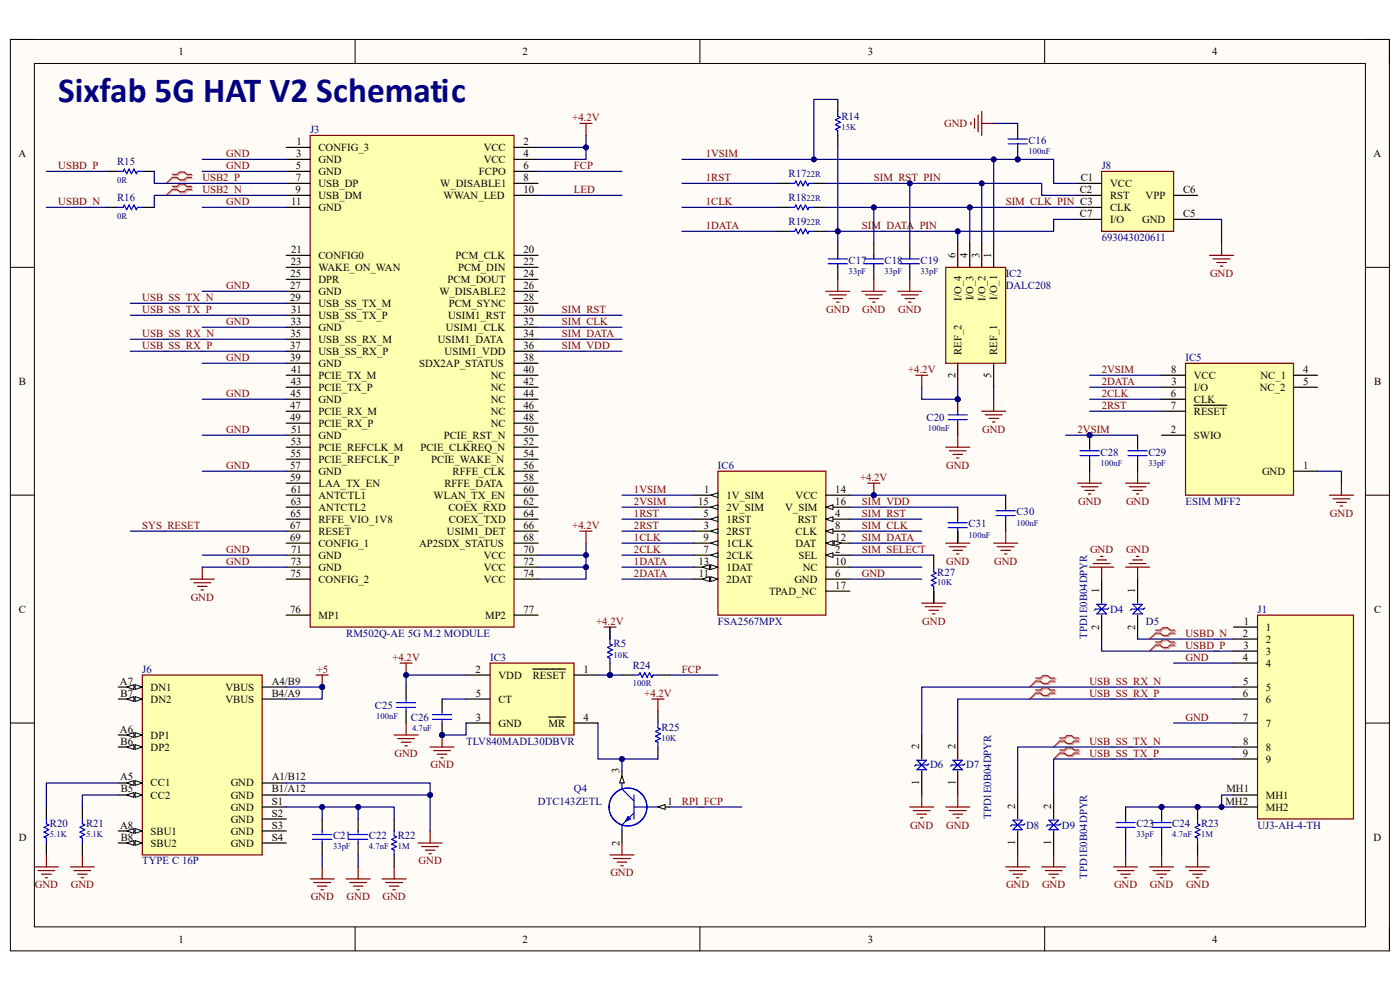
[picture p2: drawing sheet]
<svg xmlns="http://www.w3.org/2000/svg" width="297mm" height="210mm" viewBox="0 0 297 210" stroke-linecap="round" stroke-linejoin="round" font-family="sans-serif">
<defs><g id="words">
<text font-size="7.5" fill="#000080" x="12.4" y="21.6">Sixfab 5G HAT V2 Schematic</text>
<g font-size="2.3">
<text x="37.9" y="11.7">1</text>
<text x="110.9" y="11.7">2</text>
<text x="184.1" y="11.7">3</text>
<text x="257.1" y="11.7">4</text>
<text x="3.9" y="33.3">A</text>
<text x="62.8" y="35.9">5</text>
<text x="62.8" y="33.3">3</text>
<text x="62.9" y="30.7">1</text>
<text x="67.6" y="32">CONFIG_3</text>
<text x="67.6" y="34.6">GND</text>
<text x="102.6" y="32">VCC</text>
<text x="102.6" y="34.6">VCC</text>
<text x="111.1" y="30.7">2</text>
<text x="111.1" y="33.3">4</text>
<text x="111.1" y="35.9">6</text>
<text x="291.4" y="33.3">A</text>
<text x="62.7" y="40.9">9</text>
<text x="62.7" y="38.4">7</text>
<text x="67.6" y="37.1">GND</text>
<text x="67.6" y="39.7">USB_DP</text>
<text x="93.4" y="39.7">W_DISABLE1</text>
<text x="101.6" y="37.1">FCPO</text>
<text x="111.1" y="38.4">8</text>
<text x="111.1" y="40.9">10</text>
<text x="229.1" y="40.9">C2</text>
<text x="229.3" y="38.4">C1</text>
<text x="235.5" y="39.7">VCC</text>
<text x="251" y="40.9">C6</text>
<text x="61.8" y="43.5">11</text>
<text x="67.6" y="42.2">USB_DM</text>
<text x="67.6" y="44.7">GND</text>
<text x="94.1" y="42.2">WWAN_LED</text>
<text x="229.1" y="46">C7</text>
<text x="235.5" y="42.2">RST</text>
<text x="235.5" y="44.7">CLK</text>
<text x="235.5" y="47.3">I/O</text>
<text x="242.3" y="47.3">GND</text>
<text x="243" y="42.2">VPP</text>
<text x="251" y="46">C5</text>
<text x="61.8" y="53.6">21</text>
<text x="111.1" y="53.6">20</text>
<text x="61.6" y="58.7">25</text>
<text x="61.7" y="56.2">23</text>
<text x="67.6" y="54.9">CONFIG0</text>
<text x="67.6" y="57.4">WAKE_ON_WAN</text>
<text x="67.6" y="60">DPR</text>
<text x="95" y="60">PCM_DOUT</text>
<text x="96.6" y="54.9">PCM_CLK</text>
<text x="97.2" y="57.4">PCM_DIN</text>
<text x="111.1" y="56.2">22</text>
<text x="111.1" y="58.7">24</text>
<text x="202.7" y="54.7" transform="rotate(-90 202.7 54.7)">6</text>
<text x="205.2" y="54.7" transform="rotate(-90 205.2 54.7)">4</text>
<text x="207.8" y="54.7" transform="rotate(-90 207.8 54.7)">3</text>
<text x="210.3" y="54.7" transform="rotate(-90 210.3 54.7)">1</text>
<text x="61.6" y="61.3">27</text>
<text x="61.6" y="63.8">29</text>
<text x="67.6" y="62.6">GND</text>
<text x="67.6" y="65.1">USB_SS_TX_M</text>
<text x="93.2" y="62.6">W_DISABLE2</text>
<text x="95.2" y="65.1">PCM_SYNC</text>
<text x="111.1" y="61.3">26</text>
<text x="111.1" y="63.8">28</text>
<text x="204" y="63.8" transform="rotate(-90 204 63.8)">I/O_4</text>
<text x="206.5" y="63.7" transform="rotate(-90 206.5 63.7)">I/O_3</text>
<text x="209" y="63.8" transform="rotate(-90 209 63.8)">I/O_2</text>
<text x="211.6" y="63.6" transform="rotate(-90 211.6 63.6)">I/O_1</text>
<text x="61.6" y="71.5">35</text>
<text x="61.7" y="68.9">33</text>
<text x="61.8" y="66.4">31</text>
<text x="67.6" y="67.6">USB_SS_TX_P</text>
<text x="67.6" y="70.2">GND</text>
<text x="94.6" y="70.2">USIM1_CLK</text>
<text x="95.1" y="67.6">USIM1_RST</text>
<text x="111.1" y="66.4">30</text>
<text x="111.1" y="68.9">32</text>
<text x="111.1" y="71.5">34</text>
<text x="61.6" y="74">37</text>
<text x="61.6" y="76.5">39</text>
<text x="67.6" y="72.7">USB_SS_RX_M</text>
<text x="67.6" y="75.3">USB_SS_RX_P</text>
<text x="67.6" y="77.8">GND</text>
<text x="88.9" y="77.8">SDX2AP_STATUS</text>
<text x="92.9" y="72.7">USIM1_DATA</text>
<text x="94.3" y="75.3">USIM1_VDD</text>
<text x="111.1" y="74">36</text>
<text x="111.1" y="76.5">38</text>
<text x="204" y="75.3" transform="rotate(-90 204 75.3)">REF_2</text>
<text x="211.6" y="75.3" transform="rotate(-90 211.6 75.3)">REF_1</text>
<text x="4" y="81.6">B</text>
<text x="61.7" y="81.6">43</text>
<text x="61.8" y="79.1">41</text>
<text x="67.6" y="80.3">PCIE_TX_M</text>
<text x="67.6" y="82.9">PCIE_TX_P</text>
<text x="104.1" y="80.3">NC</text>
<text x="104.1" y="82.9">NC</text>
<text x="111.1" y="79.1">40</text>
<text x="111.1" y="81.6">42</text>
<text x="202.7" y="80.1" transform="rotate(-90 202.7 80.1)">2</text>
<text x="210.3" y="80.1" transform="rotate(-90 210.3 80.1)">5</text>
<text x="248.5" y="79.1">8</text>
<text x="248.5" y="81.6">3</text>
<text x="253.3" y="82.9">I/O</text>
<text x="253.3" y="80.3">VCC</text>
<text x="267.3" y="82.9">NC_2</text>
<text x="267.4" y="80.3">NC_1</text>
<text x="276.4" y="79.1">4</text>
<text x="276.4" y="81.6">5</text>
<text x="291.5" y="81.6">B</text>
<text x="61.6" y="86.7">47</text>
<text x="61.6" y="89.3">49</text>
<text x="61.6" y="84.2">45</text>
<text x="67.6" y="85.4">GND</text>
<text x="67.6" y="88">PCIE_RX_M</text>
<text x="104.1" y="85.4">NC</text>
<text x="104.1" y="88">NC</text>
<text x="111.1" y="84.2">44</text>
<text x="111.1" y="86.7">46</text>
<text x="111.1" y="89.3">48</text>
<text x="248.4" y="86.7">7</text>
<text x="248.4" y="84.2">6</text>
<text x="253.3" y="88">RESET</text>
<text x="253.3" y="85.4">CLK</text>
<text x="61.7" y="94.4">53</text>
<text x="61.8" y="91.8">51</text>
<text x="67.6" y="90.6">PCIE_RX_P</text>
<text x="67.6" y="93.1">GND</text>
<text x="67.6" y="95.6">PCIE_REFCLK_M</text>
<text x="89.2" y="95.6">PCIE_CLKREQ_N</text>
<text x="94.1" y="93.1">PCIE_RST_N</text>
<text x="104.1" y="90.6">NC</text>
<text x="111.1" y="91.8">50</text>
<text x="111.1" y="94.4">52</text>
<text x="248.4" y="91.8">2</text>
<text x="253.3" y="93.1">SWIO</text>
<text x="61.6" y="99.4">57</text>
<text x="61.6" y="102">59</text>
<text x="61.6" y="96.9">55</text>
<text x="67.6" y="98.2">PCIE_REFCLK_P</text>
<text x="67.6" y="100.7">GND</text>
<text x="91.5" y="98.2">PCIE_WAKE_N</text>
<text x="96" y="100.7">RFFE_CLK</text>
<text x="111.1" y="96.9">54</text>
<text x="111.1" y="99.4">56</text>
<text x="111.1" y="102">58</text>
<text x="267.8" y="100.7">GND</text>
<text x="276.4" y="99.4">1</text>
<text x="61.7" y="107.1">63</text>
<text x="61.8" y="104.5">61</text>
<text x="67.6" y="103.3">LAA_TX_EN</text>
<text x="67.6" y="105.8">ANTCTL1</text>
<text x="92" y="105.8">WLAN_TX_EN</text>
<text x="94.3" y="103.3">RFFE_DATA</text>
<text x="111.1" y="104.5">60</text>
<text x="111.1" y="107.1">62</text>
<text x="148.1" y="107.1">15</text>
<text x="149.4" y="104.5">1</text>
<text x="154.1" y="105.8">1V_SIM</text>
<text x="168.8" y="105.8">VCC</text>
<text x="177.2" y="107.1">16</text>
<text x="177.2" y="104.5">14</text>
<text x="61.6" y="112.1">67</text>
<text x="61.6" y="109.6">65</text>
<text x="67.6" y="108.3">ANTCTL2</text>
<text x="67.6" y="110.9">RFFE_VIO_1V8</text>
<text x="67.6" y="113.4">RESET</text>
<text x="94.8" y="113.4">USIM1_DET</text>
<text x="95.1" y="108.3">COEX_RXD</text>
<text x="95.2" y="110.9">COEX_TXD</text>
<text x="111.1" y="109.6">64</text>
<text x="111.1" y="112.1">66</text>
<text x="149.3" y="109.6">5</text>
<text x="149.3" y="112.1">3</text>
<text x="154.1" y="113.4">2RST</text>
<text x="154.1" y="110.9">1RST</text>
<text x="154.1" y="108.3">2V_SIM</text>
<text x="166.6" y="108.3">V_SIM</text>
<text x="168.8" y="113.4">CLK</text>
<text x="169.2" y="110.9">RST</text>
<text x="177.2" y="109.6">4</text>
<text x="177.2" y="112.1">8</text>
<text x="61.6" y="114.7">69</text>
<text x="61.7" y="119.8">73</text>
<text x="61.8" y="117.3">71</text>
<text x="67.6" y="116">CONFIG_1</text>
<text x="67.6" y="118.5">GND</text>
<text x="88.9" y="116">AP2SDX_STATUS</text>
<text x="102.6" y="118.5">VCC</text>
<text x="111.1" y="114.7">68</text>
<text x="111.1" y="117.3">70</text>
<text x="111.1" y="119.8">72</text>
<text x="148.2" y="119.8">13</text>
<text x="149.2" y="117.3">7</text>
<text x="149.2" y="114.7">9</text>
<text x="154.1" y="118.5">2CLK</text>
<text x="154.1" y="116">1CLK</text>
<text x="168.7" y="116">DAT</text>
<text x="169.4" y="118.5">SEL</text>
<text x="177.2" y="117.3">2</text>
<text x="177.2" y="114.7">12</text>
<text x="177.2" y="119.8">10</text>
<text x="61.6" y="122.3">75</text>
<text x="67.6" y="121.1">GND</text>
<text x="67.6" y="123.6">CONFIG_2</text>
<text x="102.6" y="121.1">VCC</text>
<text x="102.6" y="123.6">VCC</text>
<text x="111.1" y="122.3">74</text>
<text x="148.3" y="122.3">11</text>
<text x="154.1" y="123.6">2DAT</text>
<text x="154.1" y="121.1">1DAT</text>
<text x="168.5" y="123.6">GND</text>
<text x="170.3" y="121.1">NC</text>
<text x="177.2" y="122.3">6</text>
<text x="177.2" y="124.9">17</text>
<text x="233.2" y="125.9" transform="rotate(-90 233.2 125.9)">1</text>
<text x="240.8" y="125.9" transform="rotate(-90 240.8 125.9)">1</text>
<text x="4" y="130">C</text>
<text x="61.6" y="130">76</text>
<text x="67.6" y="131.2">MP1</text>
<text x="102.9" y="131.2">MP2</text>
<text x="111.1" y="130">77</text>
<text x="163.2" y="126.2">TPAD_NC</text>
<text x="291.5" y="130">C</text>
<text x="233.2" y="133.6" transform="rotate(-90 233.2 133.6)">2</text>
<text x="240.8" y="133.6" transform="rotate(-90 240.8 133.6)">2</text>
<text x="263.7" y="135">2</text>
<text x="263.8" y="137.6">3</text>
<text x="263.9" y="132.5">1</text>
<text x="268.6" y="133.8">1</text>
<text x="268.6" y="136.3">2</text>
<text x="100.9" y="142.7">2</text>
<text x="105.7" y="144">VDD</text>
<text x="113" y="144">RESET</text>
<text x="123.8" y="142.7">1</text>
<text x="263.7" y="140.1">4</text>
<text x="268.6" y="138.9">3</text>
<text x="268.6" y="141.4">4</text>
<text x="25.4" y="145.2">A7</text>
<text x="25.6" y="147.8">B7</text>
<text x="32" y="146.5">DN1</text>
<text x="32" y="149.1">DN2</text>
<text x="47.8" y="146.5">VBUS</text>
<text x="47.8" y="149.1">VBUS</text>
<text x="57.7" y="145.2">A4/B9</text>
<text x="57.7" y="147.8">B4/A9</text>
<text x="100.9" y="147.8">5</text>
<text x="105.7" y="149.1">CT</text>
<text x="263.7" y="147.8">6</text>
<text x="263.7" y="145.2">5</text>
<text x="268.6" y="146.5">5</text>
<text x="268.6" y="149.1">6</text>
<text x="25.4" y="155.4">A6</text>
<text x="101" y="152.9">3</text>
<text x="105.7" y="154.1">GND</text>
<text x="116.4" y="154.1">MR</text>
<text x="123.8" y="152.9">4</text>
<text x="263.7" y="152.9">7</text>
<text x="268.6" y="154.1">7</text>
<text x="25.6" y="157.9">B6</text>
<text x="32" y="156.7">DP1</text>
<text x="32" y="159.2">DP2</text>
<text x="195" y="159" transform="rotate(-90 195 159)">2</text>
<text x="202.7" y="159" transform="rotate(-90 202.7 159)">2</text>
<text x="263.7" y="160.5">9</text>
<text x="263.7" y="157.9">8</text>
<text x="268.6" y="159.2">8</text>
<text x="268.6" y="161.8">9</text>
<text x="25.5" y="165.6">A5</text>
<text x="32" y="166.8">CC1</text>
<text x="48.9" y="166.8">GND</text>
<text x="57.7" y="165.6">A1/B12</text>
<text x="131.4" y="164.1" transform="rotate(-90 131.4 164.1)">3</text>
<text x="195" y="166.5" transform="rotate(-90 195 166.5)">1</text>
<text x="202.7" y="166.5" transform="rotate(-90 202.7 166.5)">1</text>
<text x="25.6" y="168.1">B5</text>
<text x="32" y="169.4">CC2</text>
<text x="48.9" y="169.4">GND</text>
<text x="48.9" y="172">GND</text>
<text x="57.7" y="168.1">B1/A12</text>
<text x="57.7" y="170.7">S1</text>
<text x="57.7" y="173.2">S2</text>
<text x="141.6" y="170.7">1</text>
<text x="215.4" y="171.7" transform="rotate(-90 215.4 171.7)">2</text>
<text x="223" y="171.7" transform="rotate(-90 223 171.7)">2</text>
<text x="260" y="170.7">MH2</text>
<text x="260.2" y="168.1">MH1</text>
<text x="268.6" y="169.4">MH1</text>
<text x="268.6" y="172">MH2</text>
<text x="4" y="178.3">D</text>
<text x="25.5" y="175.8">A8</text>
<text x="25.6" y="178.3">B8</text>
<text x="32" y="177">SBU1</text>
<text x="32" y="179.6">SBU2</text>
<text x="48.9" y="174.5">GND</text>
<text x="48.9" y="177">GND</text>
<text x="48.9" y="179.6">GND</text>
<text x="57.7" y="175.8">S3</text>
<text x="57.7" y="178.3">S4</text>
<text x="131.4" y="179.4" transform="rotate(-90 131.4 179.4)">2</text>
<text x="215.4" y="179.2" transform="rotate(-90 215.4 179.2)">1</text>
<text x="223" y="179.2" transform="rotate(-90 223 179.2)">1</text>
<text x="291.4" y="178.3">D</text>
<text x="37.9" y="199.9">1</text>
<text x="110.9" y="199.9">2</text>
<text x="184.1" y="199.9">3</text>
<text x="257.1" y="199.9">4</text>
</g>
<g font-size="2.3" fill="#000080">
<text x="65.8" y="28.2">J3</text>
<text x="178.5" y="25.4">R14</text>
<text x="24.8" y="35.1">R15</text>
<text x="218.2" y="30.5">C16</text>
<text x="233.7" y="35.9">J8</text>
<text x="167.3" y="37.6">R17</text>
<text x="24.8" y="42.7">R16</text>
<text x="167.3" y="42.7">R18</text>
<text x="167.3" y="47.8">R19</text>
<text x="233.7" y="51.1">693043020611</text>
<text x="180" y="55.9">C17</text>
<text x="187.7" y="55.9">C18</text>
<text x="195.3" y="55.9">C19</text>
<text x="213.4" y="58.7">IC2</text>
<text x="213.4" y="61.3">DALC208</text>
<text x="251.5" y="76.5">IC5</text>
<text x="196.6" y="89.3">C20</text>
<text x="152.3" y="99.4">IC6</text>
<text x="233.5" y="96.6">C28</text>
<text x="243.6" y="96.6">C29</text>
<text x="251.5" y="107.1">ESIM MFF2</text>
<text x="205.5" y="111.9">C31</text>
<text x="215.6" y="109.3">C30</text>
<text x="198.8" y="122.1">R27</text>
<text x="235.5" y="130">D4</text>
<text x="266.8" y="130">J1</text>
<text x="73.4" y="135">RM502Q-AE 5G M.2 MODULE</text>
<text x="130.2" y="137.3">R5</text>
<text x="152.3" y="132.5">FSA2567MPX</text>
<text x="230.7" y="135.6" transform="rotate(-90 230.7 135.6)">TPD1E0B04DPYR</text>
<text x="243.1" y="132.5">D5</text>
<text x="30.2" y="142.7">J6</text>
<text x="104" y="140.1">IC3</text>
<text x="134.2" y="141.9">R24</text>
<text x="79.5" y="150.3">C25</text>
<text x="87.2" y="152.9">C26</text>
<text x="140.3" y="155.2">R25</text>
<text x="98.9" y="157.9">TLV840MADL30DBVR</text>
<text x="197.3" y="163">D6</text>
<text x="205" y="163">D7</text>
<text x="114.1" y="170.7">DTC143ZETL</text>
<text x="121.8" y="168.1">Q4</text>
<text x="210.3" y="173.7" transform="rotate(-90 210.3 173.7)">TPD1E0B04DPYR</text>
<text x="10.6" y="175.5">R20</text>
<text x="18.2" y="175.5">R21</text>
<text x="70.7" y="178.1">C21</text>
<text x="78.3" y="178.1">C22</text>
<text x="84.4" y="178.1">R22</text>
<text x="217.7" y="175.8">D8</text>
<text x="225.3" y="175.8">D9</text>
<text x="241.1" y="175.5">C23</text>
<text x="248.7" y="175.5">C24</text>
<text x="254.8" y="175.5">R23</text>
<text x="266.8" y="175.8">UJ3-AH-4-TH</text>
<text x="30.2" y="183.4">TYPE C 16P</text>
<text x="230.7" y="186.4" transform="rotate(-90 230.7 186.4)">TPD1E0B04DPYR</text>
</g>
<g font-size="2.3" fill="#800000">
<text x="121.4" y="25.7">+4.2V</text>
<text x="200.3" y="26.9">GND</text>
<text x="12.4" y="35.9">USBD_P</text>
<text x="48" y="33.3">GND</text>
<text x="48" y="35.9">GND</text>
<text x="121.8" y="35.9">FCP</text>
<text x="149.7" y="33.3">1VSIM</text>
<text x="42.9" y="38.4">USB2_P</text>
<text x="42.9" y="40.9">USB2_N</text>
<text x="121.8" y="40.9">LED</text>
<text x="149.7" y="38.4">1RST</text>
<text x="185.4" y="38.4">SIM_RST_PIN</text>
<text x="12.4" y="43.5">USBD_N</text>
<text x="48" y="43.5">GND</text>
<text x="149.7" y="43.5">1CLK</text>
<text x="213.4" y="43.5">SIM_CLK_PIN C3</text>
<text x="149.7" y="48.6">1DATA</text>
<text x="182.8" y="48.6">SIM_DATA_PIN</text>
<text x="256.7" y="58.7">GND</text>
<text x="30.2" y="63.8">USB_SS_TX_N</text>
<text x="48" y="61.3">GND</text>
<text x="30.2" y="66.4">USB_SS_TX_P</text>
<text x="30.2" y="71.5">USB_SS_RX_N</text>
<text x="48" y="68.9">GND</text>
<text x="119.2" y="66.4">SIM_RST</text>
<text x="119.2" y="68.9">SIM_CLK</text>
<text x="119.2" y="71.5">SIM_DATA</text>
<text x="175.3" y="66.4">GND</text>
<text x="182.9" y="66.4">GND</text>
<text x="190.5" y="66.4">GND</text>
<text x="30.2" y="74">USB_SS_RX_P</text>
<text x="48" y="76.5">GND</text>
<text x="119.2" y="74">SIM_VDD</text>
<text x="192.7" y="79.1">+4.2V</text>
<text x="233.7" y="79.1">2VSIM</text>
<text x="233.7" y="81.6">2DATA</text>
<text x="48" y="84.2">GND</text>
<text x="233.7" y="84.2">2CLK</text>
<text x="233.7" y="86.7">2RST</text>
<text x="48" y="91.8">GND</text>
<text x="208.4" y="91.8">GND</text>
<text x="228.6" y="91.8">2VSIM</text>
<text x="48" y="99.4">GND</text>
<text x="182.5" y="102">+4.2V</text>
<text x="200.7" y="99.4">GND</text>
<text x="134.5" y="104.5">1VSIM</text>
<text x="134.5" y="107.1">2VSIM</text>
<text x="182.8" y="107.1">SIM_VDD</text>
<text x="228.7" y="107.1">GND</text>
<text x="238.9" y="107.1">GND</text>
<text x="30.2" y="112.1">SYS_RESET</text>
<text x="121.4" y="112.1">+4.2V</text>
<text x="134.5" y="109.6">1RST</text>
<text x="134.5" y="112.1">2RST</text>
<text x="182.8" y="109.6">SIM_RST</text>
<text x="182.8" y="112.1">SIM_CLK</text>
<text x="282.2" y="109.6">GND</text>
<text x="48" y="117.3">GND</text>
<text x="48" y="119.8">GND</text>
<text x="134.5" y="114.7">1CLK</text>
<text x="134.5" y="117.3">2CLK</text>
<text x="134.5" y="119.8">1DATA</text>
<text x="182.8" y="114.7">SIM_DATA</text>
<text x="182.8" y="117.3">SIM_SELECT</text>
<text x="200.7" y="119.8">GND</text>
<text x="210.9" y="119.8">GND</text>
<text x="231.3" y="117.3">GND</text>
<text x="238.9" y="117.3">GND</text>
<text x="134.5" y="122.3">2DATA</text>
<text x="182.8" y="122.3">GND</text>
<text x="40.5" y="127.4">GND</text>
<text x="126.5" y="132.5">+4.2V</text>
<text x="195.7" y="132.5">GND</text>
<text x="251.5" y="137.6">USBD_P</text>
<text x="251.5" y="135">USBD_N</text>
<text x="67.2" y="142.7">+5</text>
<text x="83.3" y="140.1">+4.2V</text>
<text x="144.7" y="142.7">FCP</text>
<text x="251.5" y="140.1">GND</text>
<text x="136.7" y="147.8">+4.2V</text>
<text x="231.1" y="145.2">USB_SS_RX_N</text>
<text x="231.1" y="147.8">USB_SS_RX_P</text>
<text x="251.5" y="152.9">GND</text>
<text x="83.7" y="160.5">GND</text>
<text x="231.1" y="157.9">USB_SS_TX_N</text>
<text x="231.1" y="160.5">USB_SS_TX_P</text>
<text x="91.4" y="163">GND</text>
<text x="144.7" y="170.7">RPI_FCP</text>
<text x="193.1" y="175.8">GND</text>
<text x="200.7" y="175.8">GND</text>
<text x="88.8" y="183.4">GND</text>
<text x="129.5" y="185.9">GND</text>
<text x="7.4" y="188.5">GND</text>
<text x="15" y="188.5">GND</text>
<text x="65.9" y="191">GND</text>
<text x="73.5" y="191">GND</text>
<text x="81.2" y="191">GND</text>
<text x="213.4" y="188.5">GND</text>
<text x="221.1" y="188.5">GND</text>
<text x="236.3" y="188.5">GND</text>
<text x="244" y="188.5">GND</text>
<text x="251.6" y="188.5">GND</text>
</g>
<g font-size="1.8" fill="#000080">
<text x="178.5" y="27.6">15K</text>
<text x="218.2" y="32.6">100nF</text>
<text x="24.8" y="38.7">0R</text>
<text x="171.1" y="37.5">22R</text>
<text x="24.8" y="46.4">0R</text>
<text x="171.1" y="42.5">22R</text>
<text x="171.1" y="47.6">22R</text>
<text x="180" y="58.1">33pF</text>
<text x="187.7" y="58.1">33pF</text>
<text x="195.3" y="58.1">33pF</text>
<text x="196.8" y="91.4">100nF</text>
<text x="233.5" y="98.8">100nF</text>
<text x="243.6" y="98.8">33pF</text>
<text x="215.6" y="111.5">100nF</text>
<text x="205.5" y="114">100nF</text>
<text x="198.8" y="124.2">10K</text>
<text x="130.2" y="139.5">10K</text>
<text x="134.2" y="145.6">100R</text>
<text x="79.8" y="152.4">100nF</text>
<text x="87.4" y="155">4.7uF</text>
<text x="140.3" y="157.3">10K</text>
<text x="10.6" y="177.6">5.1K</text>
<text x="18.2" y="177.6">5.1K</text>
<text x="241.1" y="177.6">33pF</text>
<text x="248.7" y="177.6">4.7nF</text>
<text x="254.8" y="177.6">1M</text>
<text x="70.7" y="180.2">33pF</text>
<text x="78.3" y="180.2">4.7nF</text>
<text x="84.4" y="180.2">1M</text>
</g>
</g></defs>
<path d="M2.2 8.4h292.6v193.3h-292.6z" fill-rule="evenodd" fill="#fffcf8"/>
<path d="M2.2 8.4h292.6v193.3h-292.6z" fill="none" stroke="#000" stroke-width=".21"/>
<path d="M7.3 13.5h282.4v183.1h-282.4z" fill-rule="evenodd" fill="#fffcf8"/>
<g fill="none" stroke="#000" stroke-width=".21">
<path d="M2.2 8.4h5.1M7.3 13.5h282.4v183.1h-282.4zM75.3 8.4v5.1M148.5 8.4v5.1M221.6 8.4v5.1M289.7 8.4h5.1v5.1M2.2 56.7h5.1M289.7 56.7h5.1M2.2 105h5.1M289.7 105.1h5.1M2.2 153.4h5.1M289.7 153.4h5.1"/>
<path d="M75.3 196.6v5.1M148.5 196.6v5.1M221.6 196.6v5.1M294.8 196.6v5.1"/>
</g>
<path d="M65.8 28.7h43.3v104.3h-43.3z" fill-rule="evenodd" fill="#ffffb0"/>
<g fill="none" stroke="#800000" stroke-width=".25">
<path d="M65.8 28.7h43.3v104.3h-43.3zM123 26.2h2.6M124.3 26.2v2.5M177.7 59.3v2.5M185.4 59.3v2.5M193 59.3v2.5M256.6 54.2h5.1M257.4 54.9h3.5M258.1 55.7h2.1M258.9 56.5h.5M259.2 51.6v2.6M175.2 61.8h5.1"/>
<path d="M176 62.6h3.5M176.7 63.3h2.1M177.5 64.1h.5M182.8 61.8h5.1M183.6 62.6h3.6M184.4 63.3h2M185.1 64.1h.5M190.5 61.8h5M191.2 62.6h3.6M192 63.3h2M192.8 64.1h.5M123 112.7h2.6"/>
<path d="M124.3 112.7v2.5M40.4 122.9h5.1M41.1 123.6h3.6M41.9 124.4h2M42.7 125.1h.5M42.9 120.3v2.6"/>
</g>
<g fill="none" stroke="#000" stroke-width=".25">
<path d="M22.6 36.4h2.5M30.2 36.4h2.5M60.7 31.3h5.1M60.7 33.8h5.1M60.7 36.4h5.1M60.7 38.9h5.1M109.1 31.3h5M109.1 33.8h5M109.1 36.4h5M109.1 38.9h5M165 38.9h2.6M172.7 38.9h2.5"/>
<path d="M22.6 44h2.5M30.2 44h2.5M60.7 41.4h5.1M60.7 44h5.1M60.7 54.2h5.1M60.7 56.7h5.1M60.7 59.3h5.1M109.1 41.4h5M109.1 54.2h5M109.1 56.7h5M109.1 59.3h5M165 44h2.6"/>
<path d="M165 49.1h2.6M172.7 44h2.5M172.7 49.1h2.5M177.7 51.6v2.6M177.7 56.7v2.6M185.4 51.6v2.6M185.4 56.7v2.6M193 51.6v2.6M193 56.7v2.6M60.7 61.8h5.1M60.7 64.3h5.1M60.7 66.9h5.1"/>
<path d="M60.7 69.4h5.1M60.7 72h5.1M60.7 74.5h5.1M60.7 77.1h5.1M60.7 79.6h5.1M109.1 61.8h5M109.1 64.3h5M109.1 66.9h5M109.1 69.4h5M109.1 72h5M109.1 74.5h5M109.1 77.1h5"/>
<path d="M109.1 79.6h5M60.7 82.1h5.1M60.7 84.7h5.1M60.7 87.2h5.1M60.7 89.8h5.1M60.7 92.3h5.1M60.7 94.9h5.1M60.7 97.4h5.1M60.7 100h5.1M109.1 82.1h5M109.1 84.7h5M109.1 87.2h5"/>
<path d="M109.1 89.8h5M109.1 92.3h5M109.1 94.9h5M109.1 97.4h5M109.1 100h5M60.7 102.5h5.1M60.7 105h5.1M60.7 107.6h5.1M60.7 110.1h5.1M60.7 112.7h5.1M60.7 115.2h5.1M60.7 117.8h5.1"/>
<path d="M109.1 102.5h5M109.1 105h5M109.1 107.6h5M109.1 110.1h5M109.1 112.7h5M109.1 115.2h5M109.1 117.8h5M60.7 120.3h5.1M60.7 122.9h5.1M60.7 130.5h5.1M109.1 120.3h5M109.1 122.9h5"/>
<path d="M109.1 130.5h5"/>
</g>
<g fill="none" stroke="#00f" stroke-width=".25">
<path d="M25.1 36.4h1l.3-.6 .5 1.1 .5-1.1 .5 1.1 .5-1.1 .5 1.1 .3-.5h1M167.6 38.9h1l.2-.5 .5 1 .6-1 .5 1 .5-1 .5 1 .2-.5h1.1M25.1 44h1l.3-.5 .5 1 .5-1 .5 1 .5-1 .5 1 .3-.5h1M167.6 44h1l.2-.5 .5 1 .6-1 .5 1 .5-1 .5 1 .2-.5h1.1M167.6 49.1h1l.2-.5 .5 1 .6-1 .5 1 .5-1 .5 1 .2-.5h1.1M175.7 54.9h4.1M175.7 55.9h4.1M177.7 54.2v.7M177.7 55.9v.8M183.3 54.9h4.1M183.3 55.9h4.1M185.4 54.2v.7"/>
<path d="M185.4 55.9v.8M191 54.9h4M191 55.9h4M193 54.2v.7M193 55.9v.8"/>
</g>
<circle cx="215.9" cy="33.8" r=".51" fill="#000080"/>
<circle cx="215.9" cy="33.8" r=".51" fill="none" stroke="#000080" stroke-width=".21"/>
<path d="M215.9 26.2v2.5M215.9 31.3v2.5" fill="none" stroke="#000" stroke-width=".25"/>
<circle cx="215.9" cy="33.8" r=".51" fill="#000080"/>
<circle cx="215.9" cy="33.8" r=".51" fill="none" stroke="#000080" stroke-width=".21"/>
<path d="M213.9 30.5h4M213.9 29.5h4M215.9 28.7v.8M215.9 30.5v.8" fill="none" stroke="#00f" stroke-width=".25"/>
<path d="M206 25.9v.5M206.7 25.2v2M207.5 24.4v3.6M208.3 23.6v5.1M208.3 26.2h2.5" fill="none" stroke="#800000" stroke-width=".25"/>
<path d="M200.6 56.7h12.8v20.4h-12.8z" fill-rule="evenodd" fill="#ffffb0"/>
<path d="M200.6 56.7h12.8v20.4h-12.8zM208.3 87.2h5.1M209 88h3.6M209.8 88.8h2M210.6 89.5h.5M210.8 84.7v2.5" fill="none" stroke="#800000" stroke-width=".25"/>
<path d="M203.2 51.6v5.1M205.7 51.6v5.1M208.3 51.6v5.1M210.8 51.6v5.1M203.2 77.1v5M210.8 77.1v5" fill="none" stroke="#000" stroke-width=".25"/>
<circle cx="203.2" cy="84.7" r=".51" fill="#000080"/>
<circle cx="203.2" cy="84.7" r=".51" fill="none" stroke="#000080" stroke-width=".21"/>
<path d="M203.2 84.7v2.5" fill="none" stroke="#000" stroke-width=".25"/>
<circle cx="203.2" cy="84.7" r=".51" fill="#000080"/>
<circle cx="203.2" cy="84.7" r=".51" fill="none" stroke="#000080" stroke-width=".21"/>
<path d="M203.2 89.8v2.5" fill="none" stroke="#000" stroke-width=".25"/>
<path d="M201.1 89h4.1M201.1 88h4.1M203.2 87.2v.8M203.2 89v.8" fill="none" stroke="#00f" stroke-width=".25"/>
<path d="M194.3 79.6h2.5M195.5 79.6v2.5M200.6 94.9h5.1M201.4 95.6h3.6M202.2 96.4h2M202.9 97.2h.5M203.2 92.3v2.6" fill="none" stroke="#800000" stroke-width=".25"/>
<circle cx="246.4" cy="171.2" r=".51" fill="#000080"/>
<circle cx="246.4" cy="171.2" r=".51" fill="none" stroke="#000080" stroke-width=".21"/>
<path d="M246.4 171.2v2.5M246.4 176.3v2.5" fill="none" stroke="#000" stroke-width=".25"/>
<circle cx="246.4" cy="171.2" r=".51" fill="#000080"/>
<circle cx="246.4" cy="171.2" r=".51" fill="none" stroke="#000080" stroke-width=".21"/>
<path d="M236.8 174.5h4M236.8 175.5h4M238.8 173.7v.8M238.8 175.5v.8M244.4 174.5h4.1M244.4 175.5h4.1M246.4 173.7v.8M246.4 175.5v.8" fill="none" stroke="#00f" stroke-width=".25"/>
<path d="M238.8 171.2v2.5M238.8 176.3v2.5" fill="none" stroke="#000" stroke-width=".25"/>
<g fill="none" stroke="#800000" stroke-width=".25">
<path d="M236.3 183.9h5M237 184.7h3.6M237.8 185.4h2M238.5 186.2h.6M238.8 181.4v2.5M243.9 183.9h5.1M244.6 184.7h3.6M245.4 185.4h2M246.2 186.2h.5M246.4 181.4v2.5M251.5 183.9h5.1M252.3 184.7h3.5"/>
<path d="M253 185.4h2.1M253.8 186.2h.5M254.1 181.4v2.5"/>
</g>
<circle cx="254.1" cy="171.2" r=".51" fill="#000080"/>
<circle cx="254.1" cy="171.2" r=".51" fill="none" stroke="#000080" stroke-width=".21"/>
<path d="M254.1 171.2v2.5" fill="none" stroke="#000" stroke-width=".25"/>
<circle cx="254.1" cy="171.2" r=".51" fill="#000080"/>
<circle cx="254.1" cy="171.2" r=".51" fill="none" stroke="#000080" stroke-width=".21"/>
<g fill="none" stroke="#000" stroke-width=".25">
<path d="M233.7 122.9v5M233.7 130.5v5.1M241.3 122.9v5M241.3 130.5v5.1M195.5 155.9v5.1M203.2 155.9v5.1M195.5 163.6v5M203.2 163.6v5M215.9 168.6v5.1M215.9 176.3v5.1M223.5 168.6v5.1M223.5 176.3v5.1"/>
<path d="M254.1 178.8v2.6"/>
</g>
<g fill="none" stroke="#00f" stroke-width=".25">
<path d="M232.7 128.2h2l-2 2h2zM235.2 129l-.2 .2h-2.6l-.2 .3M240.3 128.2h2.1l-2.1 2h2.1zM242.9 129l-.3 .2h-2.5l-.3 .3M194.5 161.3h2.1l-2.1 2h2.1zM197.1 162l-.3 .3h-2.5l-.3 .2M202.2 161.3l2 2h-2l2-2zM204.7 162l-.3 .3h-2.5l-.2 .2M214.9 174h2l-2 2h2zM217.4 174.8l-.2 .2h-2.6l-.2 .3M222.5 174l2 2h-2l2-2zM225.1 174.8l-.3 .2h-2.5l-.3 .3"/>
<path d="M254.1 173.7v1.1l.5 .2-1 .5 1 .5-1 .5 1 .5-1 .5 .5 .3v1"/>
</g>
<g fill="none" stroke="#800000" stroke-width=".25">
<path d="M231.9 119.5h3.6M232.7 118.8h2M233.5 118h.5M239.6 119.5h3.5M240.3 118.8h2.1M241.1 118h.5M231.2 120.3h5.1M233.7 120.3v2.6M238.8 120.3h5.1M241.3 120.3v2.6M193 171.2h5.1M193.8 172h3.5"/>
<path d="M194.5 172.7h2.1M195.3 173.5h.5M195.5 168.6v2.6M200.6 171.2h5.1M201.4 172h3.6M202.2 172.7h2M202.9 173.5h.5M203.2 168.6v2.6M213.4 183.9h5.1M214.1 184.7h3.6M214.9 185.4h2M215.6 186.2h.6"/>
<path d="M215.9 181.4v2.5M221 183.9h5.1M221.8 184.7h3.5M222.5 185.4h2M223.3 186.2h.5M223.5 181.4v2.5"/>
</g>
<path d="M30.2 143.2h25.4v38.2h-25.4z" fill-rule="evenodd" fill="#ffffb0"/>
<path d="M30.2 143.2h25.4v38.2h-25.4z" fill="none" stroke="#800000" stroke-width=".25"/>
<path d="M25.1 166.1h5.1" fill="none" stroke="#000" stroke-width=".25"/>
<path d="M28.7 165.6l1.5 .5-1.5 .5z" fill="#f8fcff"/>
<path d="M28.7 165.6l1.5 .5-1.5 .5z" fill="none" stroke="#000" stroke-width=".21"/>
<path d="M26.9 166.1l1.5-.5v1z" fill="#f8fcff"/>
<path d="M26.9 166.1l1.5-.5v1z" fill="none" stroke="#000" stroke-width=".21"/>
<path d="M25.1 155.9h5.1" fill="none" stroke="#000" stroke-width=".25"/>
<path d="M28.7 155.4l1.5 .5-1.5 .5z" fill="#f8fcff"/>
<path d="M28.7 155.4l1.5 .5-1.5 .5z" fill="none" stroke="#000" stroke-width=".21"/>
<path d="M26.9 155.9l1.5-.5v1z" fill="#f8fcff"/>
<path d="M26.9 155.9l1.5-.5v1z" fill="none" stroke="#000" stroke-width=".21"/>
<path d="M25.1 145.7h5.1" fill="none" stroke="#000" stroke-width=".25"/>
<path d="M28.7 145.2l1.5 .5-1.5 .6z" fill="#f8fcff"/>
<path d="M28.7 145.2l1.5 .5-1.5 .6z" fill="none" stroke="#000" stroke-width=".21"/>
<path d="M26.9 145.7l1.5-.5v1.1z" fill="#f8fcff"/>
<path d="M26.9 145.7l1.5-.5v1.1z" fill="none" stroke="#000" stroke-width=".21"/>
<path d="M25.1 176.3h5.1" fill="none" stroke="#000" stroke-width=".25"/>
<path d="M28.7 175.8l1.5 .5-1.5 .5z" fill="#f8fcff"/>
<path d="M28.7 175.8l1.5 .5-1.5 .5z" fill="none" stroke="#000" stroke-width=".21"/>
<path d="M26.9 176.3l1.5-.5v1z" fill="#f8fcff"/>
<path d="M26.9 176.3l1.5-.5v1z" fill="none" stroke="#000" stroke-width=".21"/>
<path d="M55.6 145.7h5.1M55.6 148.3h5.1M25.1 168.6h5.1" fill="none" stroke="#000" stroke-width=".25"/>
<path d="M28.7 168.1l1.5 .5-1.5 .6z" fill="#f8fcff"/>
<path d="M28.7 168.1l1.5 .5-1.5 .6z" fill="none" stroke="#000" stroke-width=".21"/>
<path d="M26.9 168.6l1.5-.5v1.1z" fill="#f8fcff"/>
<path d="M26.9 168.6l1.5-.5v1.1z" fill="none" stroke="#000" stroke-width=".21"/>
<path d="M25.1 158.5h5.1" fill="none" stroke="#000" stroke-width=".25"/>
<path d="M28.7 158l1.5 .5-1.5 .5z" fill="#f8fcff"/>
<path d="M28.7 158l1.5 .5-1.5 .5z" fill="none" stroke="#000" stroke-width=".21"/>
<path d="M26.9 158.5l1.5-.5v1z" fill="#f8fcff"/>
<path d="M26.9 158.5l1.5-.5v1z" fill="none" stroke="#000" stroke-width=".21"/>
<path d="M25.1 148.3h5.1" fill="none" stroke="#000" stroke-width=".25"/>
<path d="M28.7 147.8l1.5 .5-1.5 .5z" fill="#f8fcff"/>
<path d="M28.7 147.8l1.5 .5-1.5 .5z" fill="none" stroke="#000" stroke-width=".21"/>
<path d="M26.9 148.3l1.5-.5v1z" fill="#f8fcff"/>
<path d="M26.9 148.3l1.5-.5v1z" fill="none" stroke="#000" stroke-width=".21"/>
<path d="M25.1 178.8h5.1" fill="none" stroke="#000" stroke-width=".25"/>
<path d="M28.7 178.3l1.5 .5-1.5 .5z" fill="#f8fcff"/>
<path d="M28.7 178.3l1.5 .5-1.5 .5z" fill="none" stroke="#000" stroke-width=".21"/>
<path d="M26.9 178.8l1.5-.5v1z" fill="#f8fcff"/>
<path d="M26.9 178.8l1.5-.5v1z" fill="none" stroke="#000" stroke-width=".21"/>
<g fill="none" stroke="#000" stroke-width=".25">
<path d="M177.7 21.1v2.5M177.7 28.7v2.6M9.8 171.2v2.5M9.8 178.8v2.6M17.5 171.2v2.5M17.5 178.8v2.6M55.6 166.1h5.1M55.6 168.6h5.1M55.6 171.2h5.1M55.6 173.7h5.1M55.6 176.3h5.1M55.6 178.8h5.1"/>
<path d="M68.3 173.7v2.6M68.3 178.8v2.6M76 173.7v2.6M76 178.8v2.6M83.6 173.7v2.6M83.6 181.4v2.5"/>
</g>
<path d="M177.7 23.6v1.1l.6 .2-1.1 .5 1.1 .5-1.1 .5 1.1 .5-1.1 .6 .5 .2v1M9.8 173.7v1.1l.6 .2-1.1 .5 1.1 .5-1.1 .5 1.1 .5-1.1 .5 .5 .3v1M17.5 173.7v1.1l.5 .2-1 .5 1 .5-1 .5 1 .5-1 .5 .5 .3v1M66.3 177h4.1M66.3 178.1h4.1M68.3 176.3v.7M68.3 178.1v.7M73.9 177h4.1M73.9 178.1h4.1M76 176.3v.7M76 178.1v.7M83.6 176.3v1l.5 .2-1 .6 1 .5-1 .5 1 .5-1 .5 .5 .3v1" fill="none" stroke="#00f" stroke-width=".25"/>
<g fill="none" stroke="#800000" stroke-width=".25">
<path d="M67.1 143.2h2.5M68.3 143.2v2.5M88.7 178.8h5.1M89.5 179.6h3.5M91.2 176.3v2.5M7.3 183.9h5.1M8.1 184.7h3.5M8.8 185.4h2.1M9.6 186.2h.5M9.8 181.4v2.5M14.9 183.9h5.1M15.7 184.7h3.6"/>
<path d="M16.5 185.4h2M17.2 186.2h.5M17.5 181.4v2.5M65.8 186.5h5.1M66.6 187.2h3.5M67.3 188h2.1M68.1 188.7h.5M68.3 183.9v2.6M73.4 186.5h5.1M74.2 187.2h3.6M75 188h2M75.7 188.7h.5"/>
<path d="M76 183.9v2.6M81.1 186.5h5.1M81.8 187.2h3.6M82.6 188h2M83.4 188.7h.5M83.6 183.9v2.6M90.2 180.4h2.1M91 181.1h.5"/>
</g>
<circle cx="68.3" cy="145.7" r=".51" fill="#000080"/>
<circle cx="68.3" cy="145.7" r=".51" fill="none" stroke="#000080" stroke-width=".21"/>
<g fill="none" stroke="#d0a19e" stroke-width=".25">
<path d="M36.8 37.2h1l.5-.5h1l.6 .5h1M36.8 37.9h1l.5 .5h1l.6-.5h1M36.8 39.8h1l.5-.5h1l.6 .5h1M36.8 40.4h1l.5 .5h1l.6-.5h1M245.4 133.9h1l.5-.5h1.1l.5 .5h1M245.4 134.6h1l.5 .5h1.1l.5-.5h1M245.4 136.5h1l.5-.5h1.1l.5 .5h1M245.4 137.1h1l.5 .5h1.1l.5-.5h1M220 144.1h1l.5-.5h1l.5 .5h1M220 144.7h1l.5 .5h1l.5-.5h1M220 146.6h1l.5-.5h1l.5 .5h1M220 147.3h1l.5 .5h1l.5-.5h1"/>
<path d="M225.1 156.8h1l.5-.5h1l.5 .5h1M225.1 157.5h1l.5 .5h1l.5-.5h1M225.1 159.4h1l.5-.5h1l.5 .5h1M225.1 160h1l.5 .5h1l.5-.5h1"/>
</g>
<path d="M36.8 37.9l-1.5 1M36.8 40.4l-1.5 1M245.4 134.6l-1.5 1M245.4 137.1l-1.5 1M220 144.7l-1.5 1.1M220 147.3l-1.5 1M225.1 157.5l-1.6 1M225.1 160l-1.6 1" fill="none" stroke="#d0a19e" stroke-width=".21"/>
<g fill="none" stroke="#f00" stroke-width=".25">
<path d="M36.5 37h1.1l.5-.5h1l.5 .5h1M36.5 37.6h1.1l.5 .5h1l.5-.5h1M36.5 39.5h1.1l.5-.5h1l.5 .5h1M36.5 40.2h1.1l.5 .5h1l.5-.5h1M245.2 133.7h1l.5-.5h1l.5 .5h1M245.2 134.3h1l.5 .5h1l.5-.5h1M245.2 136.2h1l.5-.5h1l.5 .5h1M245.2 136.8h1l.5 .6h1l.5-.6h1M219.7 143.8h1l.5-.5h1.1l.5 .5h1M219.7 144.5h1l.5 .5h1.1l.5-.5h1M219.7 146.4h1l.5-.5h1.1l.5 .5h1M219.7 147h1l.5 .5h1.1l.5-.5h1"/>
<path d="M224.8 156.6h1l.5-.5h1.1l.5 .5h1M224.8 157.2h1l.5 .5h1.1l.5-.5h1M224.8 159.1h1l.5-.5h1.1l.5 .5h1M224.8 159.7h1l.5 .6h1.1l.5-.6h1"/>
</g>
<path d="M36.5 37.6l-1.2 1.3M36.5 40.2l-1.2 1.2M245.2 134.3l-1.3 1.3M245.2 136.8l-1.3 1.3M219.7 144.5l-1.2 1.3M219.7 147l-1.2 1.3M224.8 157.2l-1.3 1.3M224.8 159.7l-1.3 1.3" fill="none" stroke="#f00" stroke-width=".21"/>
<path d="M233.7 36.4h15.3v12.7h-15.3z" fill-rule="evenodd" fill="#ffffb0"/>
<path d="M233.7 36.4h15.3v12.7h-15.3z" fill="none" stroke="#800000" stroke-width=".25"/>
<path d="M228.6 38.9h5.1M228.6 41.4h5.1M228.6 44h5.1M228.6 46.5h5.1M249 41.4h5.1M249 46.5h5.1" fill="none" stroke="#000" stroke-width=".25"/>
<path d="M104 140.7h17.8v15.2h-17.8z" fill-rule="evenodd" fill="#ffffb0"/>
<path d="M83.6 155.9h5.1M84.4 156.7h3.5M85.1 157.5h2.1M85.9 158.2h.5M86.2 153.4v2.5M104 140.7h17.8v15.2h-17.8z" fill="none" stroke="#800000" stroke-width=".25"/>
<path d="M86.2 145.7v2.6M86.2 150.8v2.6M98.9 143.2h5.1M98.9 153.4h5.1M98.9 148.3h5.1M113 141.9h7M116.4 152.1h3.6M121.8 143.2h5.1M121.8 153.4h5.1" fill="none" stroke="#000" stroke-width=".25"/>
<path d="M84.1 150.1h4.1M84.1 149.1h4.1M86.2 148.3v.8M86.2 150.1v.7" fill="none" stroke="#00f" stroke-width=".25"/>
<circle cx="93.8" cy="155.9" r=".51" fill="#000080"/>
<circle cx="93.8" cy="155.9" r=".51" fill="none" stroke="#000080" stroke-width=".21"/>
<path d="M93.8 148.3v2.5M93.8 153.4v2.5" fill="none" stroke="#000" stroke-width=".25"/>
<circle cx="93.8" cy="155.9" r=".51" fill="#000080"/>
<circle cx="93.8" cy="155.9" r=".51" fill="none" stroke="#000080" stroke-width=".21"/>
<path d="M91.8 152.6h4M91.8 151.6h4M93.8 150.8v.8M93.8 152.6v.8" fill="none" stroke="#00f" stroke-width=".25"/>
<path d="M91.2 158.5h5.1M92 159.2h3.6M92.8 160h2M93.8 155.9v2.6M93.5 160.8h.5" fill="none" stroke="#800000" stroke-width=".25"/>
<circle cx="93.8" cy="155.9" r=".51" fill="#000080"/>
<circle cx="93.8" cy="155.9" r=".51" fill="none" stroke="#000080" stroke-width=".21"/>
<path d="M84.9 140.7h2.5M86.2 140.7v2.5" fill="none" stroke="#800000" stroke-width=".25"/>
<circle cx="86.2" cy="143.2" r=".51" fill="#000080"/>
<circle cx="86.2" cy="143.2" r=".51" fill="none" stroke="#000080" stroke-width=".21"/>
<circle cx="129.4" cy="143.2" r=".51" fill="#000080"/>
<circle cx="129.4" cy="143.2" r=".51" fill="none" stroke="#000080" stroke-width=".21"/>
<path d="M129.4 133v2.6M129.4 140.7v2.5" fill="none" stroke="#000" stroke-width=".25"/>
<circle cx="129.4" cy="143.2" r=".51" fill="#000080"/>
<circle cx="129.4" cy="143.2" r=".51" fill="none" stroke="#000080" stroke-width=".21"/>
<path d="M129.4 135.6v1l.5 .2-1 .6 1 .5-1 .5 1 .5-1 .5 .5 .2v1.1M134.5 143.2h1l.3-.5 .5 1 .5-1 .5 1 .5-1 .5 1 .3-.5h1M139.6 153.4v1l.5 .3-1 .5 1 .5-1 .5 1 .5-1 .5 .5 .3v1" fill="none" stroke="#00f" stroke-width=".25"/>
<path d="M131.9 143.2h2.6M139.6 143.2h2.5M139.6 150.8v2.6M139.6 158.5v2.5M139.6 171.2h2.5" fill="none" stroke="#000" stroke-width=".25"/>
<path d="M128.1 133h2.6M129.4 133v2.6M138.3 148.3h2.6M139.6 148.3v2.5" fill="none" stroke="#800000" stroke-width=".25"/>
<path d="M139.6 171.2l1.5-.5v1z" fill="#f8fcff"/>
<path d="M139.6 171.2l1.5-.5v1z" fill="none" stroke="#000" stroke-width=".21"/>
<path d="M131.9 163.6v2.5M132 176.3v2.5" fill="none" stroke="#000" stroke-width=".25"/>
<path d="M131.9 164.6l.6 1.5h-1.1z" fill="#f8fcff"/>
<path d="M131.9 164.6l.6 1.5h-1.1z" fill="none" stroke="#000" stroke-width=".21"/>
<g fill="none" stroke="#00f" stroke-width=".25">
<path d="M131.9 166.1v1.3l2.6 2.5M133.2 173.2l.5 .5-1 .5zM134.5 168.6v5.1M134.5 172.5l-2.5 2.5v1.3M134.5 171.2h5.1"/>
<circle cx="133.2" cy="171.2" r="4"/>
</g>
<g fill="none" stroke="#800000" stroke-width=".25">
<path d="M231.2 100v2.5M241.3 100v2.5M228.6 102.5h5.1M229.4 103.3h3.5M230.1 104h2.1M230.9 104.8h.5M238.8 102.5h5.1M239.6 103.3h3.5M240.3 104h2.1M241.1 104.8h.5M132 178.8v2.6M129.4 181.4h5.1"/>
<path d="M130.2 182.1h3.5M130.9 182.9h2.1M131.7 183.7h.5"/>
</g>
<path d="M152.3 100h22.9v30.5h-22.9z" fill-rule="evenodd" fill="#ffffb0"/>
<path d="M152.3 100h22.9v30.5h-22.9z" fill="none" stroke="#800000" stroke-width=".25"/>
<path d="M147.2 105h5.1" fill="none" stroke="#000" stroke-width=".25"/>
<path d="M150.8 105l1.5-.5v1.1z" fill="#f8fcff"/>
<path d="M150.8 105l1.5-.5v1.1z" fill="none" stroke="#000" stroke-width=".21"/>
<path d="M175.2 117.8h5.1" fill="none" stroke="#000" stroke-width=".25"/>
<path d="M175.2 117.8l1.5-.5v1z" fill="#f8fcff"/>
<path d="M175.2 117.8l1.5-.5v1z" fill="none" stroke="#000" stroke-width=".21"/>
<path d="M147.2 112.7h5.1" fill="none" stroke="#000" stroke-width=".25"/>
<path d="M150.8 112.7l1.5-.5v1z" fill="#f8fcff"/>
<path d="M150.8 112.7l1.5-.5v1z" fill="none" stroke="#000" stroke-width=".21"/>
<path d="M175.2 110.1h5.1" fill="none" stroke="#000" stroke-width=".25"/>
<path d="M175.2 110.1l1.5-.5v1z" fill="#f8fcff"/>
<path d="M175.2 110.1l1.5-.5v1z" fill="none" stroke="#000" stroke-width=".21"/>
<path d="M147.2 110.1h5.1" fill="none" stroke="#000" stroke-width=".25"/>
<path d="M150.8 110.1l1.5-.5v1z" fill="#f8fcff"/>
<path d="M150.8 110.1l1.5-.5v1z" fill="none" stroke="#000" stroke-width=".21"/>
<path d="M147.2 117.8h5.1M175.2 122.9h5.1" fill="none" stroke="#000" stroke-width=".25"/>
<path d="M150.8 117.8l1.5-.5v1z" fill="#f8fcff"/>
<path d="M150.8 117.8l1.5-.5v1z" fill="none" stroke="#000" stroke-width=".21"/>
<path d="M175.2 112.7h5.1" fill="none" stroke="#000" stroke-width=".25"/>
<path d="M175.2 112.7l1.5-.5v1z" fill="#f8fcff"/>
<path d="M175.2 112.7l1.5-.5v1z" fill="none" stroke="#000" stroke-width=".21"/>
<path d="M175.2 115.2h5.1" fill="none" stroke="#000" stroke-width=".25"/>
<path d="M175.2 115.2l1.5-.5v1z" fill="#f8fcff"/>
<path d="M175.2 115.2l1.5-.5v1z" fill="none" stroke="#000" stroke-width=".21"/>
<path d="M177 114.7l1.5 .5-1.5 .5z" fill="#f8fcff"/>
<path d="M177 114.7l1.5 .5-1.5 .5z" fill="none" stroke="#000" stroke-width=".21"/>
<path d="M147.2 122.9h5.1" fill="none" stroke="#000" stroke-width=".25"/>
<path d="M150.8 122.3l1.5 .6-1.5 .5z" fill="#f8fcff"/>
<path d="M150.8 122.3l1.5 .6-1.5 .5z" fill="none" stroke="#000" stroke-width=".21"/>
<path d="M149 122.9l1.5-.6v1.1z" fill="#f8fcff"/>
<path d="M149 122.9l1.5-.6v1.1z" fill="none" stroke="#000" stroke-width=".21"/>
<path d="M147.2 115.2h5.1M175.2 120.3h5.1" fill="none" stroke="#000" stroke-width=".25"/>
<path d="M150.8 115.2l1.5-.5v1z" fill="#f8fcff"/>
<path d="M150.8 115.2l1.5-.5v1z" fill="none" stroke="#000" stroke-width=".21"/>
<path d="M175.2 107.6h5.1M175.2 125.4h5.1" fill="none" stroke="#000" stroke-width=".25"/>
<path d="M175.2 107.6l1.5-.5v1z" fill="#f8fcff"/>
<path d="M175.2 107.6l1.5-.5v1z" fill="none" stroke="#000" stroke-width=".21"/>
<path d="M147.2 107.6h5.1" fill="none" stroke="#000" stroke-width=".25"/>
<path d="M150.8 107.6l1.5-.5v1z" fill="#f8fcff"/>
<path d="M150.8 107.6l1.5-.5v1z" fill="none" stroke="#000" stroke-width=".21"/>
<path d="M175.2 105.1h5.1M147.2 120.3h5.1" fill="none" stroke="#000" stroke-width=".25"/>
<path d="M150.8 119.8l1.5 .5-1.5 .5z" fill="#f8fcff"/>
<path d="M150.8 119.8l1.5 .5-1.5 .5z" fill="none" stroke="#000" stroke-width=".21"/>
<path d="M149 120.3l1.5-.5v1z" fill="#f8fcff"/>
<path d="M149 120.3l1.5-.5v1z" fill="none" stroke="#000" stroke-width=".21"/>
<path d="M184.1 102.5h2.5M185.4 102.5v2.6" fill="none" stroke="#800000" stroke-width=".25"/>
<circle cx="185.4" cy="105.1" r=".51" fill="#000080"/>
<circle cx="185.4" cy="105.1" r=".51" fill="none" stroke="#000080" stroke-width=".21"/>
<path d="M210.8 115.2h5.1M211.6 116h3.5M212.3 116.7h2.1M213.1 117.5h.5M213.4 112.7v2.5" fill="none" stroke="#800000" stroke-width=".25"/>
<circle cx="231.2" cy="92.3" r=".51" fill="#000080"/>
<circle cx="231.2" cy="92.3" r=".51" fill="none" stroke="#000080" stroke-width=".21"/>
<path d="M231.2 92.3v2.6" fill="none" stroke="#000" stroke-width=".25"/>
<circle cx="231.2" cy="92.3" r=".51" fill="#000080"/>
<circle cx="231.2" cy="92.3" r=".51" fill="none" stroke="#000080" stroke-width=".21"/>
<path d="M231.2 97.4v2.6M241.3 92.3v2.6M241.3 97.4v2.6M213.4 105.1v2.5M213.4 110.1v2.6" fill="none" stroke="#000" stroke-width=".25"/>
<path d="M229.1 96.6h4.1M229.1 95.6h4.1M231.2 94.9v.7M231.2 96.6v.8M239.3 96.6h4.1M239.3 95.6h4.1M241.3 94.9v.7M241.3 96.6v.8M211.3 109.4h4.1M211.3 108.4h4.1M213.4 107.6v.8M213.4 109.4v.7" fill="none" stroke="#00f" stroke-width=".25"/>
<path d="M282 105.1h5.1M282.8 105.8h3.6M283.6 106.6h2M284.3 107.3h.5M284.6 102.5v2.6" fill="none" stroke="#800000" stroke-width=".25"/>
<path d="M251.5 77.1h22.9v28h-22.9z" fill-rule="evenodd" fill="#ffffb0"/>
<path d="M251.5 77.1h22.9v28h-22.9zM200.6 115.2h5.1M201.4 116h3.6M202.2 116.7h2M202.9 117.5h.5M203.2 112.7v2.5M195.5 127.9h5.1M196.3 128.7h3.6M197.1 129.5h2M197.8 130.2h.6M198.1 125.4v2.5" fill="none" stroke="#800000" stroke-width=".25"/>
<g fill="none" stroke="#000" stroke-width=".25">
<path d="M246.4 79.6h5.1M274.4 79.6h5.1M246.4 92.3h5.1M246.4 82.1h5.1M246.4 87.2h5.1M246.4 84.7h5.1M253.3 86h7M274.4 100h5.1M274.4 82.1h5.1M198.1 117.8v2.5M203.2 107.6v2.5M203.2 112.7v2.5"/>
<path d="M198.1 125.4v2.5"/>
</g>
<path d="M201.1 111.9h4.1M201.1 110.9h4.1M203.2 110.1v.8M203.2 111.9v.8M198.1 120.3v1l.5 .3-1 .5 1 .5-1 .5 1 .5-1 .5 .5 .3v1" fill="none" stroke="#00f" stroke-width=".25"/>
<path d="M266.8 130.5h20.3v43.2h-20.3z" fill-rule="evenodd" fill="#ffffb0"/>
<path d="M266.8 130.5h20.3v43.2h-20.3z" fill="none" stroke="#800000" stroke-width=".25"/>
<path d="M261.7 133h5.1M261.7 135.6h5.1M261.7 138.1h5.1M261.7 140.7h5.1M261.7 145.8h5.1M261.7 148.3h5.1M261.7 153.4h5.1M261.7 158.5h5.1M261.7 161h5.1M261.7 168.6h5.1M261.7 171.2h5.1" fill="none" stroke="#000" stroke-width=".25"/>
<path d="M42.9 33.8h17.8M42.9 36.4h17.8M42.9 44h17.8M42.9 61.8h17.8M42.9 69.4h17.8M42.9 77.1h17.8M42.9 84.7h17.8M42.9 92.3h17.8M42.9 100h17.8M42.9 117.8h17.8M124.3 115.2v2.6h-10.2M42.9 120.3h17.8" fill="none" stroke="#000080" stroke-width=".25"/>
<circle cx="124.3" cy="117.8" r=".51" fill="#000080"/>
<circle cx="124.3" cy="117.8" r=".51" fill="none" stroke="#000080" stroke-width=".21"/>
<path d="M124.3 117.8v2.5h-10.2" fill="none" stroke="#000080" stroke-width=".25"/>
<circle cx="124.3" cy="120.3" r=".51" fill="#000080"/>
<circle cx="124.3" cy="120.3" r=".51" fill="none" stroke="#000080" stroke-width=".21"/>
<circle cx="124.3" cy="117.8" r=".51" fill="#000080"/>
<circle cx="124.3" cy="117.8" r=".51" fill="none" stroke="#000080" stroke-width=".21"/>
<path d="M124.3 120.3v2.6h-10.2" fill="none" stroke="#000080" stroke-width=".25"/>
<circle cx="124.3" cy="120.3" r=".51" fill="#000080"/>
<circle cx="124.3" cy="120.3" r=".51" fill="none" stroke="#000080" stroke-width=".21"/>
<path d="M124.3 28.7v2.6h-10.2" fill="none" stroke="#000080" stroke-width=".25"/>
<circle cx="124.3" cy="31.3" r=".51" fill="#000080"/>
<circle cx="124.3" cy="31.3" r=".51" fill="none" stroke="#000080" stroke-width=".21"/>
<path d="M124.3 31.3v2.5h-10.2" fill="none" stroke="#000080" stroke-width=".25"/>
<circle cx="124.3" cy="31.3" r=".51" fill="#000080"/>
<circle cx="124.3" cy="31.3" r=".51" fill="none" stroke="#000080" stroke-width=".21"/>
<g fill="none" stroke="#000080" stroke-width=".25">
<path d="M9.8 36.4h12.8M32.7 36.4v2.5h28M114.1 36.4h17.8M144.7 38.9h20.3M9.8 44h12.8M60.7 41.4h-28v2.6M114.1 41.4h17.8M144.7 44h20.3M144.7 49.1h20.3M177.7 49.1v2.5M27.6 64.3h33.1M27.6 66.9h33.1"/>
<path d="M27.6 72h33.1M27.6 74.5h33.1M114.1 66.9h17.8M114.1 72h17.8M114.1 74.5h17.8M114.1 69.4h17.8M27.6 112.7h33.1"/>
</g>
<circle cx="177.7" cy="49.1" r=".51" fill="#000080"/>
<circle cx="177.7" cy="49.1" r=".51" fill="none" stroke="#000080" stroke-width=".21"/>
<path d="M185.4 44v7.6" fill="none" stroke="#000080" stroke-width=".25"/>
<circle cx="185.4" cy="44" r=".51" fill="#000080"/>
<circle cx="185.4" cy="44" r=".51" fill="none" stroke="#000080" stroke-width=".21"/>
<path d="M193 38.9v12.7" fill="none" stroke="#000080" stroke-width=".25"/>
<circle cx="193" cy="38.9" r=".51" fill="#000080"/>
<circle cx="193" cy="38.9" r=".51" fill="none" stroke="#000080" stroke-width=".21"/>
<path d="M203.2 49.1v2.5" fill="none" stroke="#000080" stroke-width=".25"/>
<circle cx="203.2" cy="49.1" r=".51" fill="#000080"/>
<circle cx="203.2" cy="49.1" r=".51" fill="none" stroke="#000080" stroke-width=".21"/>
<path d="M205.7 44v7.6" fill="none" stroke="#000080" stroke-width=".25"/>
<circle cx="205.7" cy="44" r=".51" fill="#000080"/>
<circle cx="205.7" cy="44" r=".51" fill="none" stroke="#000080" stroke-width=".21"/>
<path d="M208.3 38.9v12.7" fill="none" stroke="#000080" stroke-width=".25"/>
<circle cx="208.3" cy="38.9" r=".51" fill="#000080"/>
<circle cx="208.3" cy="38.9" r=".51" fill="none" stroke="#000080" stroke-width=".21"/>
<path d="M210.8 33.8v17.8" fill="none" stroke="#000080" stroke-width=".25"/>
<circle cx="210.8" cy="33.8" r=".51" fill="#000080"/>
<circle cx="210.8" cy="33.8" r=".51" fill="none" stroke="#000080" stroke-width=".21"/>
<path d="M203.2 82.1v2.6M210.8 82.1v2.6" fill="none" stroke="#000080" stroke-width=".25"/>
<circle cx="203.2" cy="84.7" r=".51" fill="#000080"/>
<circle cx="203.2" cy="84.7" r=".51" fill="none" stroke="#000080" stroke-width=".21"/>
<path d="M195.5 82.1v2.6h7.7" fill="none" stroke="#000080" stroke-width=".25"/>
<circle cx="203.2" cy="84.7" r=".51" fill="#000080"/>
<circle cx="203.2" cy="84.7" r=".51" fill="none" stroke="#000080" stroke-width=".21"/>
<path d="M233.7 135.6v2.5h28M241.3 135.6h20.4M249 140.7h12.7M249 153.4h12.7M261.7 158.5h-45.8v10.1M261.7 148.3h-58.5v7.6M261.7 145.8h-66.2v10.1M76 171.2v2.5M238.8 178.8v2.6M246.4 178.8v2.6M261.7 161h-38.2v7.6" fill="none" stroke="#000080" stroke-width=".25"/>
<circle cx="76" cy="171.2" r=".51" fill="#000080"/>
<circle cx="76" cy="171.2" r=".51" fill="none" stroke="#000080" stroke-width=".21"/>
<path d="M68.3 171.2v2.5M68.3 181.4v2.5M76 181.4v2.5" fill="none" stroke="#000080" stroke-width=".25"/>
<circle cx="68.3" cy="171.2" r=".51" fill="#000080"/>
<circle cx="68.3" cy="171.2" r=".51" fill="none" stroke="#000080" stroke-width=".21"/>
<path d="M60.7 168.6h30.5" fill="none" stroke="#000080" stroke-width=".25"/>
<circle cx="91.2" cy="168.6" r=".51" fill="#000080"/>
<circle cx="91.2" cy="168.6" r=".51" fill="none" stroke="#000080" stroke-width=".21"/>
<path d="M177.7 31.3v17.8" fill="none" stroke="#000080" stroke-width=".25"/>
<circle cx="177.7" cy="49.1" r=".51" fill="#000080"/>
<circle cx="177.7" cy="49.1" r=".51" fill="none" stroke="#000080" stroke-width=".21"/>
<path d="M177.7 21.1h-5v12.7" fill="none" stroke="#000080" stroke-width=".25"/>
<circle cx="172.7" cy="33.8" r=".51" fill="#000080"/>
<circle cx="172.7" cy="33.8" r=".51" fill="none" stroke="#000080" stroke-width=".21"/>
<path d="M60.7 145.7h7.6M25.1 168.6h-7.6v2.6M25.1 166.1h-15.3v5.1" fill="none" stroke="#000080" stroke-width=".25"/>
<circle cx="68.3" cy="145.7" r=".51" fill="#000080"/>
<circle cx="68.3" cy="145.7" r=".51" fill="none" stroke="#000080" stroke-width=".21"/>
<path d="M68.3 145.7v2.6h-7.6" fill="none" stroke="#000080" stroke-width=".25"/>
<circle cx="68.3" cy="145.7" r=".51" fill="#000080"/>
<circle cx="68.3" cy="145.7" r=".51" fill="none" stroke="#000080" stroke-width=".21"/>
<path d="M60.7 171.2h22.9v2.5" fill="none" stroke="#000080" stroke-width=".25"/>
<circle cx="68.3" cy="171.2" r=".51" fill="#000080"/>
<circle cx="68.3" cy="171.2" r=".51" fill="none" stroke="#000080" stroke-width=".21"/>
<circle cx="76" cy="171.2" r=".51" fill="#000080"/>
<circle cx="76" cy="171.2" r=".51" fill="none" stroke="#000080" stroke-width=".21"/>
<path d="M60.7 166.1h30.5v10.2" fill="none" stroke="#000080" stroke-width=".25"/>
<circle cx="91.2" cy="168.6" r=".51" fill="#000080"/>
<circle cx="91.2" cy="168.6" r=".51" fill="none" stroke="#000080" stroke-width=".21"/>
<path d="M254.1 46.5h5.1v5.1M98.9 143.2h-12.7v2.5" fill="none" stroke="#000080" stroke-width=".25"/>
<circle cx="86.2" cy="143.2" r=".51" fill="#000080"/>
<circle cx="86.2" cy="143.2" r=".51" fill="none" stroke="#000080" stroke-width=".21"/>
<path d="M93.8 148.3h5.1M98.9 153.4v2.5h-5.1" fill="none" stroke="#000080" stroke-width=".25"/>
<circle cx="93.8" cy="155.9" r=".51" fill="#000080"/>
<circle cx="93.8" cy="155.9" r=".51" fill="none" stroke="#000080" stroke-width=".21"/>
<path d="M142.1 143.2h10.2M131.9 161v2.6M142.1 171.2h15.3" fill="none" stroke="#000080" stroke-width=".25"/>
<circle cx="131.9" cy="161" r=".51" fill="#000080"/>
<circle cx="131.9" cy="161" r=".51" fill="none" stroke="#000080" stroke-width=".21"/>
<path d="M238.8 171.2h22.9" fill="none" stroke="#000080" stroke-width=".25"/>
<circle cx="259.1" cy="171.2" r=".51" fill="#000080"/>
<circle cx="259.1" cy="171.2" r=".51" fill="none" stroke="#000080" stroke-width=".21"/>
<circle cx="254.1" cy="171.2" r=".51" fill="#000080"/>
<circle cx="254.1" cy="171.2" r=".51" fill="none" stroke="#000080" stroke-width=".21"/>
<circle cx="246.4" cy="171.2" r=".51" fill="#000080"/>
<circle cx="246.4" cy="171.2" r=".51" fill="none" stroke="#000080" stroke-width=".21"/>
<path d="M131.9 105h15.3M131.9 107.6h15.3M131.9 110.1h15.3M131.9 112.7h15.3M131.9 115.2h15.3M131.9 117.8h15.3M180.3 105.1h5.1M131.9 120.3h15.3M131.9 122.9h15.3" fill="none" stroke="#000080" stroke-width=".25"/>
<circle cx="185.4" cy="105.1" r=".51" fill="#000080"/>
<circle cx="185.4" cy="105.1" r=".51" fill="none" stroke="#000080" stroke-width=".21"/>
<path d="M180.3 110.1h15.2M180.3 112.7h15.2M180.3 115.2h15.2M185.4 105.1h28M180.3 120.3h15.2M180.3 122.9h15.2" fill="none" stroke="#000080" stroke-width=".25"/>
<circle cx="185.4" cy="105.1" r=".51" fill="#000080"/>
<circle cx="185.4" cy="105.1" r=".51" fill="none" stroke="#000080" stroke-width=".21"/>
<path d="M231.2 79.6h15.2M226.1 92.3h15.2M231.2 82.1h15.2M231.2 84.7h15.2M231.2 87.2h15.2M279.5 100h5.1v2.5" fill="none" stroke="#000080" stroke-width=".25"/>
<circle cx="231.2" cy="92.3" r=".51" fill="#000080"/>
<circle cx="231.2" cy="92.3" r=".51" fill="none" stroke="#000080" stroke-width=".21"/>
<path d="M180.3 117.8h17.8M180.3 107.6h22.9M203.2 112.7v2.5M198.1 125.4v2.5M126.9 143.2h5" fill="none" stroke="#000080" stroke-width=".25"/>
<circle cx="129.4" cy="143.2" r=".51" fill="#000080"/>
<circle cx="129.4" cy="143.2" r=".51" fill="none" stroke="#000080" stroke-width=".21"/>
<path d="M129.4 133v2.6M126.9 153.4v7.6h12.7" fill="none" stroke="#000080" stroke-width=".25"/>
<circle cx="131.9" cy="161" r=".51" fill="#000080"/>
<circle cx="131.9" cy="161" r=".51" fill="none" stroke="#000080" stroke-width=".21"/>
<path d="M144.7 33.8h78.8v5.1h5.1" fill="none" stroke="#000080" stroke-width=".25"/>
<circle cx="172.7" cy="33.8" r=".51" fill="#000080"/>
<circle cx="172.7" cy="33.8" r=".51" fill="none" stroke="#000080" stroke-width=".21"/>
<circle cx="210.8" cy="33.8" r=".51" fill="#000080"/>
<circle cx="210.8" cy="33.8" r=".51" fill="none" stroke="#000080" stroke-width=".21"/>
<circle cx="215.9" cy="33.8" r=".51" fill="#000080"/>
<circle cx="215.9" cy="33.8" r=".51" fill="none" stroke="#000080" stroke-width=".21"/>
<path d="M228.6 46.5h-5.1v2.6h-48.3" fill="none" stroke="#000080" stroke-width=".25"/>
<circle cx="177.7" cy="49.1" r=".51" fill="#000080"/>
<circle cx="177.7" cy="49.1" r=".51" fill="none" stroke="#000080" stroke-width=".21"/>
<circle cx="203.2" cy="49.1" r=".51" fill="#000080"/>
<circle cx="203.2" cy="49.1" r=".51" fill="none" stroke="#000080" stroke-width=".21"/>
<path d="M175.2 44h53.4" fill="none" stroke="#000080" stroke-width=".25"/>
<circle cx="185.4" cy="44" r=".51" fill="#000080"/>
<circle cx="185.4" cy="44" r=".51" fill="none" stroke="#000080" stroke-width=".21"/>
<circle cx="205.7" cy="44" r=".51" fill="#000080"/>
<circle cx="205.7" cy="44" r=".51" fill="none" stroke="#000080" stroke-width=".21"/>
<path d="M175.2 38.9h45.8v2.5h7.6" fill="none" stroke="#000080" stroke-width=".25"/>
<circle cx="193" cy="38.9" r=".51" fill="#000080"/>
<circle cx="193" cy="38.9" r=".51" fill="none" stroke="#000080" stroke-width=".21"/>
<circle cx="208.3" cy="38.9" r=".51" fill="#000080"/>
<circle cx="208.3" cy="38.9" r=".51" fill="none" stroke="#000080" stroke-width=".21"/>
<path d="M210.8 26.2h5.1M261.7 168.6h-2.5v2.6" fill="none" stroke="#000080" stroke-width=".25"/>
<circle cx="259.1" cy="171.2" r=".51" fill="#000080"/>
<circle cx="259.1" cy="171.2" r=".51" fill="none" stroke="#000080" stroke-width=".21"/>
<use href="#words"/>
</svg>
